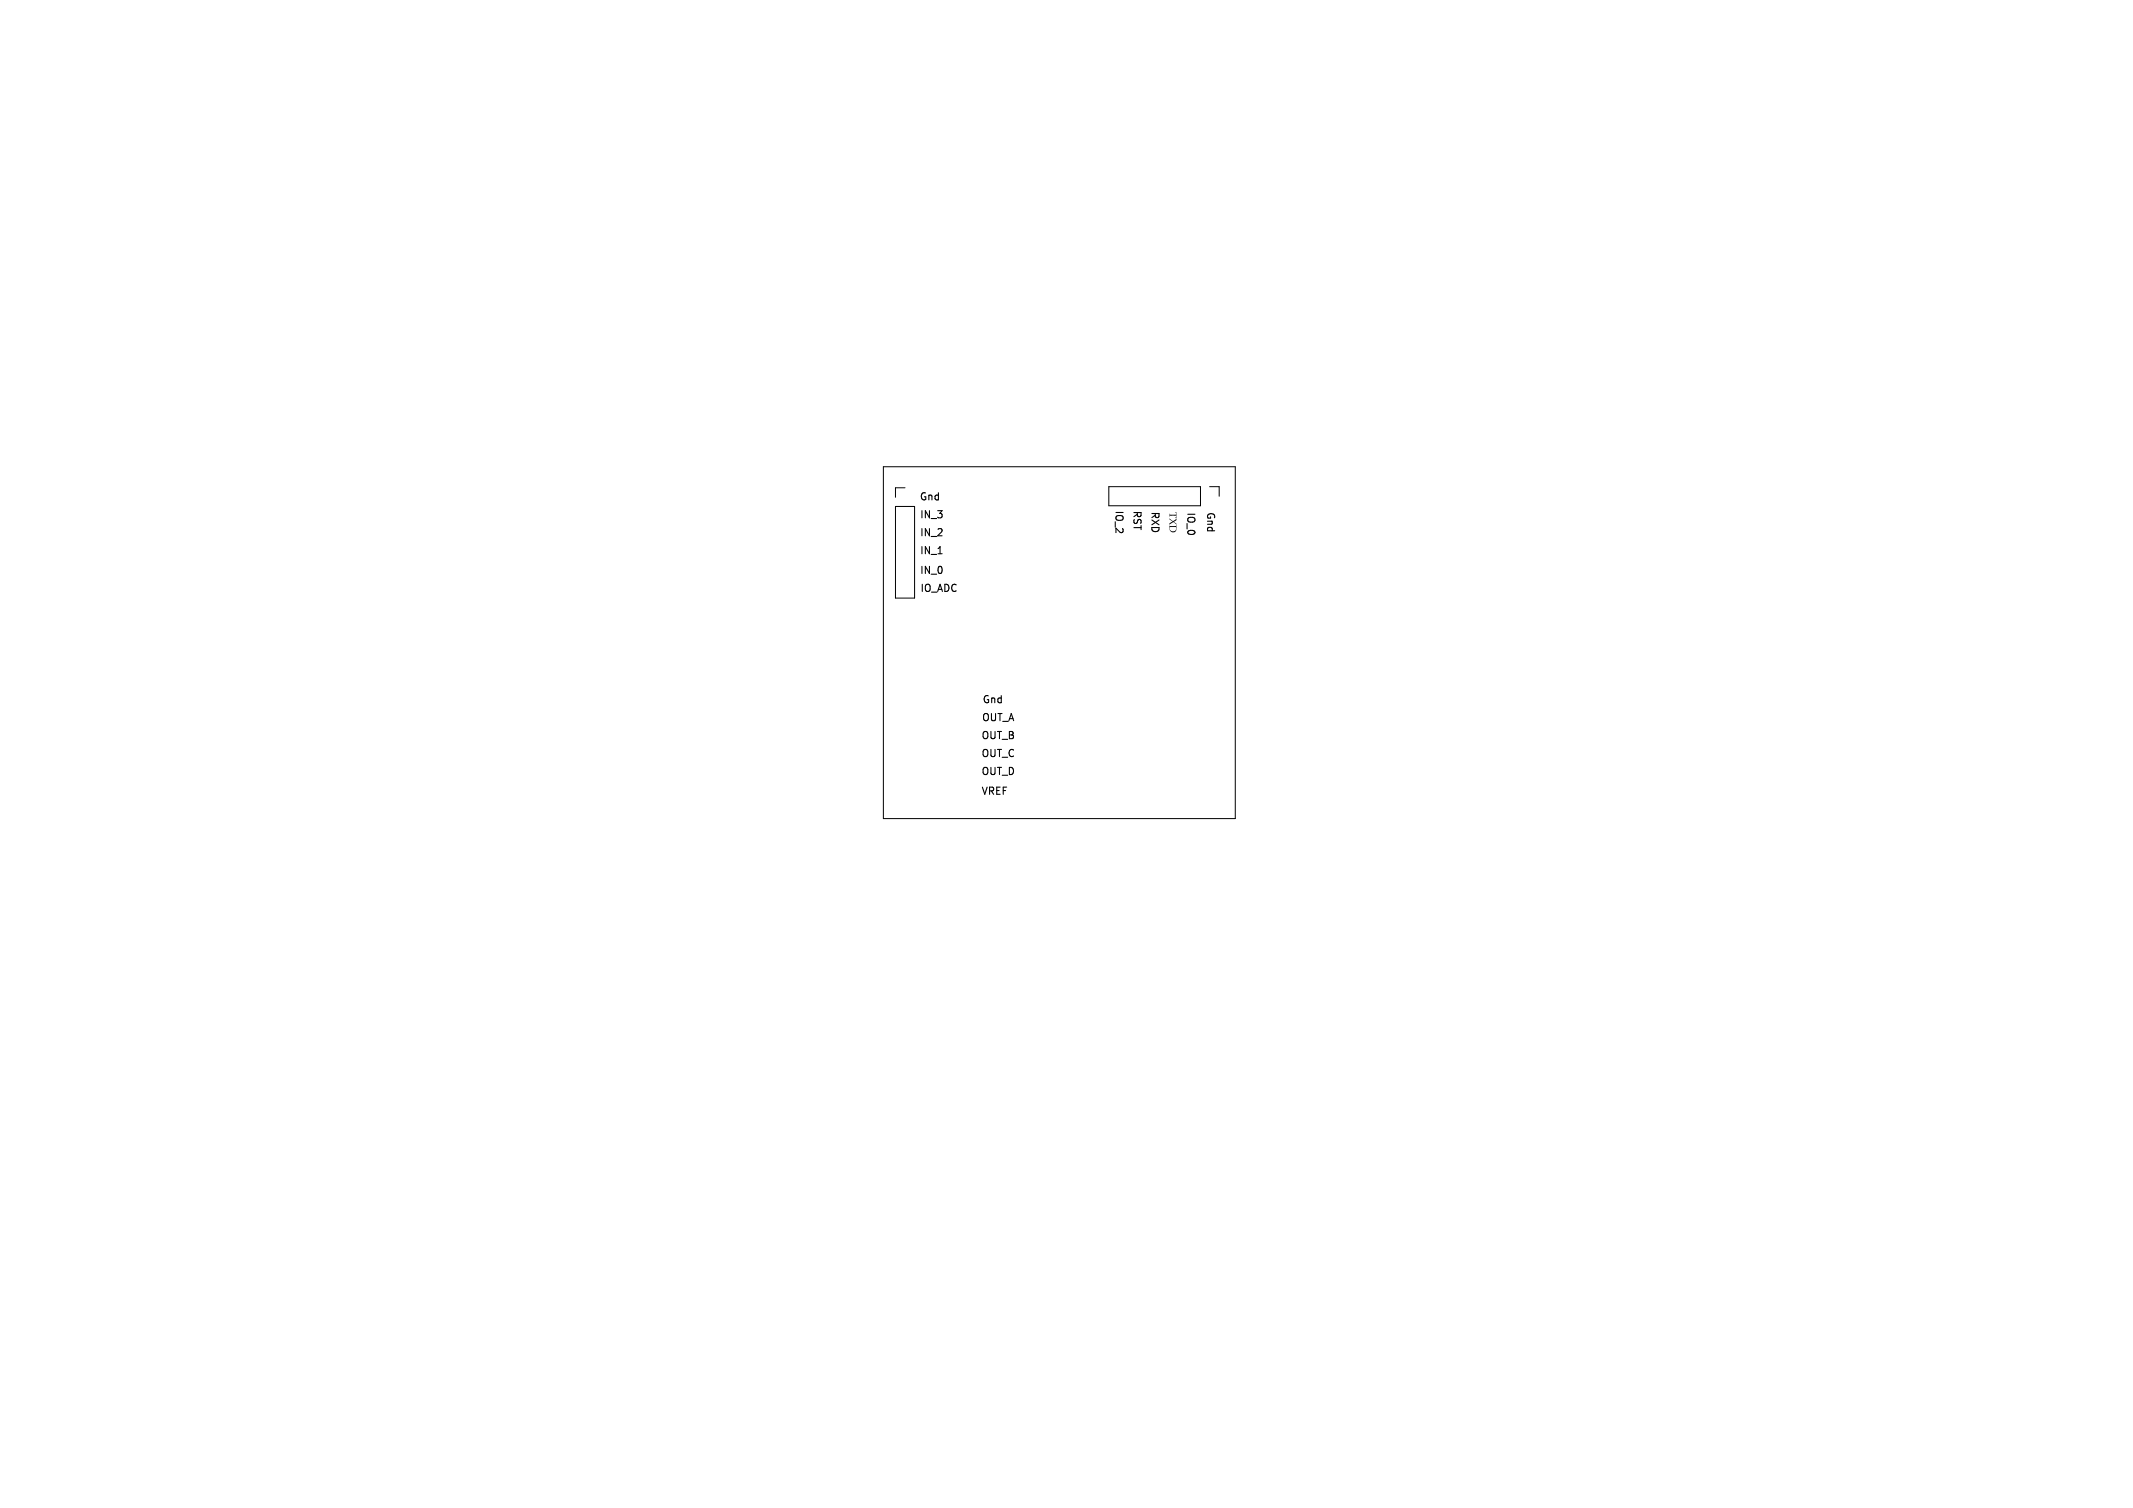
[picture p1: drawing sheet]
<svg xmlns="http://www.w3.org/2000/svg" width="297mm" height="210mm" viewBox="0 0 297 210" stroke-linecap="round" stroke-linejoin="round" font-family="sans-serif">
<g fill="none" stroke="#000" stroke-width=".15">
<path d="M128.4 71.1v1M128.4 73.6v1M128.4 76.1v1M128.4 78.9v1M128.9 68.7a.47 .47 0 0 0-.6 .4 .47 .47 0 0 0 .6 .5v-.4h-.2M129.3 69v.6M129.3 69h.2h.2l.1 .6M129.4 71.1v1l-.6-1v1M129.4 73.6v1l-.6-1v1M129.4 76.1v1l-.6-1v1M129.4 78.9v1l-.6-1v1M129.7 74.7h.7"/>
<path d="M129.7 72.2h.7M129.7 77.2h.7M129.7 80h.7M130.6 71.1h.6l-.4 .4 .3 .1v.4l-.1 .1-.4-.1M130.6 73.7l.4-.1 .2 .3-.6 .7h.6M130.6 77.1h.6M130.6 76.4l.3-.3v1M130.7 69h-.3l-.2 .1 .1 .5h.4M130.7 68.6v1M130.8 78.9a.53 .53 0 0 1 .4 .5 .53 .53 0 0 1-.4 .5 .67 .67 0 0 1 0-1zM155.3 72.7v.7M155.4 71.4h1"/>
<path d="M155.4 71.9a.64 .64 0 0 1 1 .1 .34 .34 0 0 1-.3 .5h-.4a.33 .33 0 0 1-.3-.2 .33 .33 0 0 1 0-.4zM156.3 73.6l.1 .4-.3 .2-.7-.6v.6M157.9 71.4h1l-.1 .5-.2 .1-.2-.1v-.5M157.9 73.5h1M157.9 72.3v.4l.2 .2 .2-.1 .2-.4h.3l.1 .1-.1 .4M158.4 71.6l-.5 .4M158.9 73.2v.6M160.4 71.5h1l-.1 .5-.2 .1-.2-.1v-.5M160.4 73.5h1a.51 .51 0 0 1-.5 .5 .51 .51 0 0 1-.5-.5zM160.4 72.4l1 .7M160.9 71.7l-.5 .4M161.4 72.4l-1 .7"/>
<path d="M165.3 72.9v.8M165.4 71.6h1M165.4 72.2a.64 .64 0 0 1 1 .1 .34 .34 0 0 1-.3 .4h-.4a.33 .33 0 0 1-.3-.2 .33 .33 0 0 1 0-.3zM165.5 74a.54 .54 0 0 1 .9 .2 .57 .57 0 0 1-1-.1zM168.1 72.6h.7M168.1 73.9h1M168.2 73.9l-.1-.3 .2-.2 .5 .1v.4M168.6 72v.2h-.4a.47 .47 0 0 1 .4-.7 .47 .47 0 0 1 .5 .5v.1M168.7 72.6l.1 .1v.3h-.7M128.4 81.4v1M128.9 81.5l.2-.1a.34 .34 0 0 1 .4 .3v.3a.33 .33 0 0 1-.3 .4 .33 .33 0 0 1-.4-.4zM129.7 82.5h.8"/>
<path d="M130.6 82.4l.3-1 .3 1M130.7 82.1h.4M131.6 81.4a.51 .51 0 0 1 .5 .5 .51 .51 0 0 1-.5 .5zM133.1 81.5a.47 .47 0 0 0-.6 .3 .47 .47 0 0 0 .4 .6l.2-.1M137 99.5l.2-.1a.34 .34 0 0 1 .4 .3v.3a.33 .33 0 0 1-.3 .4 .33 .33 0 0 1-.3-.4zM137.6 96.9a.47 .47 0 0 0-.6 .5 .47 .47 0 0 0 .6 .4l.1-.4h-.2M138 99.4v.8l.2 .2 .3-.1 .1-.1v-.8M138.1 97.2v.7M138.1 97.3l.1-.1h.3v.7M139 99.4h.5M139.2 99.4v1M139.4 97.2h-.3l-.2 .2 .1 .4h.4"/>
<path d="M139.4 96.9v1M136.8 109.6l.3 1 .4-1M137 104.4h.1a.34 .34 0 0 1 .4 .3v.3a.33 .33 0 0 1-.3 .4 .33 .33 0 0 1-.3-.4v-.3zM137 101.9h.1a.34 .34 0 0 1 .4 .3v.3a.33 .33 0 0 1-.3 .4 .33 .33 0 0 1-.3-.4v-.3zM137 106.9h.1a.34 .34 0 0 1 .4 .3v.3a.33 .33 0 0 1-.3 .4 .33 .33 0 0 1-.3-.4v-.3zM137.8 110.1h.5l.1-.1-.1-.3-.5-.1v1M138 104.4v.8l.2 .2 .3-.1v-.1v-.8M138 101.9v.8l.2 .2h.2l.1-.2v-.8M138 106.9v.8l.2 .2h.2l.1-.2v-.8M138 110.1l.4 .5M138.8 110.1h.3M138.9 104.4h.6"/>
<path d="M138.9 106.9h.6M138.9 101.9h.6M139.2 101.9v1M139.2 104.4v1M139.2 106.9v1M139.3 109.6h-.5v1h.5M139.5 105.5h.8M139.5 108h.8M139.5 103h.8M139.6 100.5h.8M139.7 110.1h.3M140.2 109.6h-.5v1"/>
<path d="M140.5 100.4l.3-1 .3 1M140.5 106.9a.51 .51 0 0 1 .6 .5 .51 .51 0 0 1-.6 .5zM140.5 101.9h.4l.2 .2-.2 .2 .2 .1v.3l-.2 .2h-.4zM140.5 102.3h.4M140.6 100.1h.4M141.1 104.5a.47 .47 0 0 0-.6 .3 .47 .47 0 0 0 .4 .6l.2-.1"/>
</g>
<path d="M162.8 72.2l.5 .4 .5-.4v.2l-.4 .3 .4 .2v.2l-.4-.4-.6 .4v-.2l.5-.3-.5-.3zM162.8 73.2l.8 .1 .2-.2v.5l-.1-.2h-.8v.4l.3 .2 .4-.1 .2-.3-.1 .4-.4 .1-.3-.1-.2-.3zM162.8 71.5l.1 .2h.9v-.3l-.2-.1h.2v.9l-.2-.1h.1l.1-.3h-.9l-.1 .2z" fill="#000"/>
<path d="M123 65h49v49h-49zM124.7 70.5h2.6v12.8h-2.6zM126 67.9h-1.3v1.4M154.4 67.8h12.8v2.6h-12.8zM168.4 67.8h1.4v1.3" fill="none" stroke="#000" stroke-width=".14"/>
</svg>
